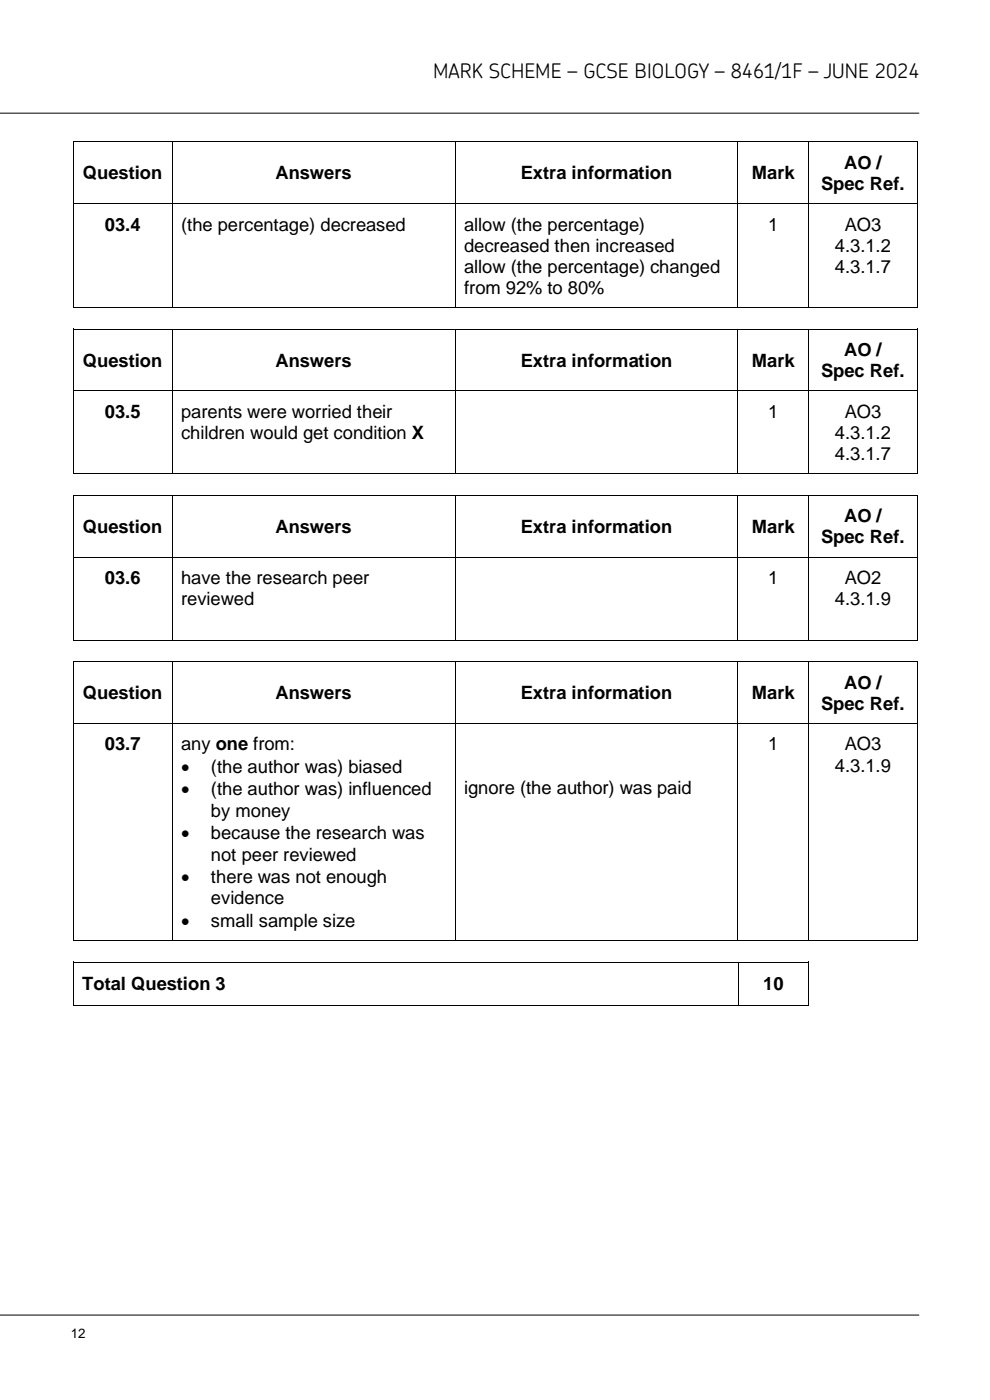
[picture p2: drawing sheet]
<svg xmlns="http://www.w3.org/2000/svg" width="210mm" height="297mm" viewBox="0 0 210 297" stroke-linecap="round" stroke-linejoin="round" font-family="sans-serif">
<defs><g id="words">
<text font-size="4.2" x="91.9" y="16.5">MARK SCHEME – GCSE BIOLOGY – 8461/1F – JUNE 2024</text>
<g font-size="3.9">
<text x="179.1" y="35.8">AO /</text>
<text x="17.6" y="38.1">Question</text>
<text x="58.4" y="38.1">Answers</text>
<text x="110.5" y="38.1">Extra information</text>
<text x="159.5" y="38.1">Mark</text>
<text x="174.2" y="40.3">Spec Ref.</text>
<text x="22.2" y="48.9">03.4</text>
<text x="38.4" y="48.9">(the percentage) decreased</text>
<text x="98.4" y="48.9">allow (the percentage)</text>
<text x="98.4" y="53.4">decreased then increased</text>
<text x="163" y="48.9">1</text>
<text x="177.1" y="53.4">4.3.1.2</text>
<text x="179.2" y="48.9">AO3</text>
<text x="98.4" y="57.8">allow (the percentage) changed</text>
<text x="177.1" y="57.8">4.3.1.7</text>
<text x="98.4" y="62.3">from 92% to 80%</text>
<text x="17.6" y="77.8">Question</text>
<text x="58.4" y="77.8">Answers</text>
<text x="110.5" y="77.8">Extra information</text>
<text x="159.5" y="77.8">Mark</text>
<text x="179.1" y="75.6">AO /</text>
<text x="174.2" y="80">Spec Ref.</text>
<text x="22.2" y="88.7">03.5</text>
<text x="38.4" y="88.7">parents were worried their</text>
<text x="163" y="88.7">1</text>
<text x="179.2" y="88.7">AO3</text>
<text x="38.4" y="93.1">children would get condition X</text>
<text x="177.1" y="93.1">4.3.1.2</text>
<text x="177.1" y="97.6">4.3.1.7</text>
<text x="17.6" y="113.1">Question</text>
<text x="58.4" y="113.1">Answers</text>
<text x="110.5" y="113.1">Extra information</text>
<text x="159.5" y="113.1">Mark</text>
<text x="179.1" y="110.8">AO /</text>
<text x="174.2" y="115.3">Spec Ref.</text>
<text x="22.2" y="123.9">03.6</text>
<text x="38.4" y="123.9">have the research peer</text>
<text x="163" y="123.9">1</text>
<text x="179.2" y="123.9">AO2</text>
<text x="38.4" y="128.4">reviewed</text>
<text x="177.1" y="128.4">4.3.1.9</text>
<text x="17.6" y="148.4">Question</text>
<text x="58.4" y="148.4">Answers</text>
<text x="110.5" y="148.4">Extra information</text>
<text x="159.5" y="148.4">Mark</text>
<text x="179.1" y="146.1">AO /</text>
<text x="174.2" y="150.6">Spec Ref.</text>
<text x="22.2" y="159.2">03.7</text>
<text x="38.4" y="159.2">any one from:</text>
<text x="163" y="159.2">1</text>
<text x="179.2" y="159.2">AO3</text>
<text x="38.4" y="163.9">•</text>
<text x="44.8" y="163.9">(the author was) biased</text>
<text x="177.1" y="163.7">4.3.1.9</text>
<text x="38.4" y="168.7">•</text>
<text x="44.8" y="168.7">(the author was) influenced</text>
<text x="44.8" y="173.3">by money</text>
<text x="98.4" y="168.5">ignore (the author) was paid</text>
<text x="38.4" y="178">•</text>
<text x="44.8" y="178">because the research was</text>
<text x="44.8" y="182.6">not peer reviewed</text>
<text x="38.4" y="187.3">•</text>
<text x="44.8" y="187.3">there was not enough</text>
<text x="44.8" y="191.9">evidence</text>
<text x="38.4" y="196.6">•</text>
<text x="44.8" y="196.6">small sample size</text>
<text x="17.4" y="210.1">Total Question 3</text>
<text x="161.9" y="210.1">10</text>
</g>
<text font-size="2.8" x="15" y="283.8">12</text>
</g></defs>
<g fill="none" stroke="#000" stroke-width=".21">
<path d="M0 24h195M15.5 30v35.1M15.6 30.1h20.8M36.5 32.2v32.9M36.6 30.1h59.8M96.5 32.2v32.9M96.6 30.1h59.9M156.5 32.2v32.9M156.6 30.1h14.9M171.6 32.2v32.9M171.7 30.1h22.8M194.6 30v35.1"/>
<path d="M15.6 43.2h20.8M36.6 43.2h59.8M96.6 43.2h59.9M156.6 43.2h14.9M171.7 43.2h22.8M15.5 69.7v30.7M15.6 65.2h20.8M15.6 69.8h20.8M36.5 71.9v28.5M36.6 65.2h59.8M36.6 69.8h59.8M96.5 71.9v28.5"/>
<path d="M96.6 65.2h59.9M96.6 69.8h59.9M156.5 71.9v28.5M156.6 65.2h14.9M156.6 69.8h14.9M171.6 71.9v28.5M171.7 65.2h22.8M171.7 69.8h22.8M194.6 69.7v30.7M15.6 82.9h20.8M36.6 82.9h59.8M96.6 82.9h59.9"/>
<path d="M156.6 82.9h14.9M171.7 82.9h22.8M15.5 105v30.7M15.6 100.5h20.8M15.6 105.1h20.8M15.6 118.2h20.8M36.5 107.2v28.5M36.6 100.5h59.8M36.6 105.1h59.8M36.6 118.2h59.8M96.5 107.2v28.5M96.6 100.5h59.9"/>
<path d="M96.6 105.1h59.9M96.6 118.2h59.9M156.5 107.2v28.5M156.6 100.5h14.9M156.6 105.1h14.9M156.6 118.2h14.9M171.6 107.2v28.5M171.7 100.5h22.8M171.7 105.1h22.8M171.7 118.2h22.8M194.6 105v30.7M15.6 135.8h20.8"/>
<path d="M36.6 135.8h59.8M96.6 135.8h59.9M156.6 135.8h14.9M171.7 135.8h22.8M15.5 140.3v59.1M15.6 140.4h20.8M15.6 153.5h20.8M36.5 142.5v56.9M36.6 140.4h59.8M36.6 153.5h59.8M96.5 142.5v56.9M96.6 140.4h59.9"/>
<path d="M96.6 153.5h59.9M156.5 142.5v56.9M156.6 140.4h14.9M156.6 153.5h14.9M171.6 142.5v56.9M171.7 140.4h22.8M171.7 153.5h22.8M194.6 140.3v59.1M15.6 199.5h20.8M36.6 199.5h59.8M96.6 199.5h59.9M156.6 199.5h14.9"/>
<path d="M171.7 199.5h22.8M15.5 204v9.2M15.6 204.1h140.9M15.6 213.3h140.9M156.6 206.2v7M156.7 204.1h14.8M156.7 213.3h14.8M171.6 204v9.2M0 279h195"/>
</g>
<g fill="#000">
<path d="M15.4 30h.2v.2h-.2z" fill-rule="evenodd"/>
<path d="M36.4 30.2h.2v2h-.2z" fill-rule="evenodd"/>
<path d="M36.4 30h.2v.2h-.2z" fill-rule="evenodd"/>
<path d="M96.5 30.2h.1v2h-.1z" fill-rule="evenodd"/>
<path d="M96.5 30h.1v.2h-.1z" fill-rule="evenodd"/>
<path d="M156.5 30.2h.1v2h-.1z" fill-rule="evenodd"/>
<path d="M156.5 30h.1v.2h-.1z" fill-rule="evenodd"/>
<path d="M171.5 30.2h.2v2h-.2z" fill-rule="evenodd"/>
<path d="M171.5 30h.2v.2h-.2z" fill-rule="evenodd"/>
<path d="M194.5 30h.1v.2h-.1z" fill-rule="evenodd"/>
<path d="M15.4 65.1h.2v.2h-.2z" fill-rule="evenodd"/>
<path d="M15.4 65.1h.2v.2h-.2z" fill-rule="evenodd"/>
<path d="M15.4 69.7h.2v.2h-.2z" fill-rule="evenodd"/>
<path d="M36.4 65.1h.2v.2h-.2z" fill-rule="evenodd"/>
<path d="M36.4 69.9h.2v2h-.2z" fill-rule="evenodd"/>
<path d="M36.4 69.7h.2v.2h-.2z" fill-rule="evenodd"/>
<path d="M96.5 65.1h.1v.2h-.1z" fill-rule="evenodd"/>
<path d="M96.5 69.9h.1v2h-.1z" fill-rule="evenodd"/>
<path d="M96.5 69.7h.1v.2h-.1z" fill-rule="evenodd"/>
<path d="M156.5 65.1h.1v.2h-.1z" fill-rule="evenodd"/>
<path d="M156.5 69.9h.1v2h-.1z" fill-rule="evenodd"/>
<path d="M156.5 69.7h.1v.2h-.1z" fill-rule="evenodd"/>
<path d="M171.5 65.1h.2v.2h-.2z" fill-rule="evenodd"/>
<path d="M171.5 69.9h.2v2h-.2z" fill-rule="evenodd"/>
<path d="M171.5 69.7h.2v.2h-.2z" fill-rule="evenodd"/>
<path d="M194.5 65.1h.1v.2h-.1z" fill-rule="evenodd"/>
<path d="M194.5 65.1h.1v.2h-.1z" fill-rule="evenodd"/>
<path d="M194.5 69.7h.1v.2h-.1z" fill-rule="evenodd"/>
<path d="M15.4 100.4h.2v.2h-.2z" fill-rule="evenodd"/>
<path d="M15.4 100.4h.2v.2h-.2z" fill-rule="evenodd"/>
<path d="M15.4 105h.2v.2h-.2z" fill-rule="evenodd"/>
<path d="M36.4 100.4h.2v.2h-.2z" fill-rule="evenodd"/>
<path d="M36.4 105.2h.2v2h-.2z" fill-rule="evenodd"/>
<path d="M36.4 105h.2v.2h-.2z" fill-rule="evenodd"/>
<path d="M96.5 100.4h.1v.2h-.1z" fill-rule="evenodd"/>
<path d="M96.5 105.2h.1v2h-.1z" fill-rule="evenodd"/>
<path d="M96.5 105h.1v.2h-.1z" fill-rule="evenodd"/>
<path d="M156.5 100.4h.1v.2h-.1z" fill-rule="evenodd"/>
<path d="M156.5 105.2h.1v2h-.1z" fill-rule="evenodd"/>
<path d="M156.5 105h.1v.2h-.1z" fill-rule="evenodd"/>
<path d="M171.5 100.4h.2v.2h-.2z" fill-rule="evenodd"/>
<path d="M171.5 105.2h.2v2h-.2z" fill-rule="evenodd"/>
<path d="M171.5 105h.2v.2h-.2z" fill-rule="evenodd"/>
<path d="M194.5 100.4h.1v.2h-.1z" fill-rule="evenodd"/>
<path d="M194.5 100.4h.1v.2h-.1z" fill-rule="evenodd"/>
<path d="M194.5 105h.1v.2h-.1z" fill-rule="evenodd"/>
<path d="M15.4 135.7h.2v.2h-.2z" fill-rule="evenodd"/>
<path d="M15.4 135.7h.2v.2h-.2z" fill-rule="evenodd"/>
<path d="M36.4 135.7h.2v.2h-.2z" fill-rule="evenodd"/>
<path d="M96.5 135.7h.1v.2h-.1z" fill-rule="evenodd"/>
<path d="M156.5 135.7h.1v.2h-.1z" fill-rule="evenodd"/>
<path d="M171.5 135.7h.2v.2h-.2z" fill-rule="evenodd"/>
<path d="M194.5 135.7h.1v.2h-.1z" fill-rule="evenodd"/>
<path d="M194.5 135.7h.1v.2h-.1z" fill-rule="evenodd"/>
<path d="M15.4 140.3h.2v.2h-.2z" fill-rule="evenodd"/>
<path d="M36.4 140.5h.2v2h-.2z" fill-rule="evenodd"/>
<path d="M36.4 140.3h.2v.2h-.2z" fill-rule="evenodd"/>
<path d="M96.5 140.5h.1v2h-.1z" fill-rule="evenodd"/>
<path d="M96.5 140.3h.1v.2h-.1z" fill-rule="evenodd"/>
<path d="M156.5 140.5h.1v2h-.1z" fill-rule="evenodd"/>
<path d="M156.5 140.3h.1v.2h-.1z" fill-rule="evenodd"/>
<path d="M171.5 140.5h.2v2h-.2z" fill-rule="evenodd"/>
<path d="M171.5 140.3h.2v.2h-.2z" fill-rule="evenodd"/>
<path d="M194.5 140.3h.1v.2h-.1z" fill-rule="evenodd"/>
<path d="M15.4 199.4h.2v.2h-.2z" fill-rule="evenodd"/>
<path d="M15.4 199.4h.2v.2h-.2z" fill-rule="evenodd"/>
<path d="M36.4 199.4h.2v.2h-.2z" fill-rule="evenodd"/>
<path d="M96.5 199.4h.1v.2h-.1z" fill-rule="evenodd"/>
<path d="M156.5 199.4h.1v.2h-.1z" fill-rule="evenodd"/>
<path d="M171.5 199.4h.2v.2h-.2z" fill-rule="evenodd"/>
<path d="M194.5 199.4h.1v.2h-.1z" fill-rule="evenodd"/>
<path d="M194.5 199.4h.1v.2h-.1z" fill-rule="evenodd"/>
<path d="M15.5 204h.1v.2h-.1z" fill-rule="evenodd"/>
<path d="M15.5 213.2h.1v.2h-.1z" fill-rule="evenodd"/>
<path d="M15.5 213.2h.1v.2h-.1z" fill-rule="evenodd"/>
<path d="M156.5 204.2h.2v2h-.2z" fill-rule="evenodd"/>
<path d="M156.5 204h.2v.2h-.2z" fill-rule="evenodd"/>
<path d="M156.5 213.2h.2v.2h-.2z" fill-rule="evenodd"/>
<path d="M171.5 204h.2v.2h-.2z" fill-rule="evenodd"/>
<path d="M171.5 213.2h.2v.2h-.2z" fill-rule="evenodd"/>
<path d="M171.5 213.2h.2v.2h-.2z" fill-rule="evenodd"/>
</g>
<use href="#words"/>
</svg>
